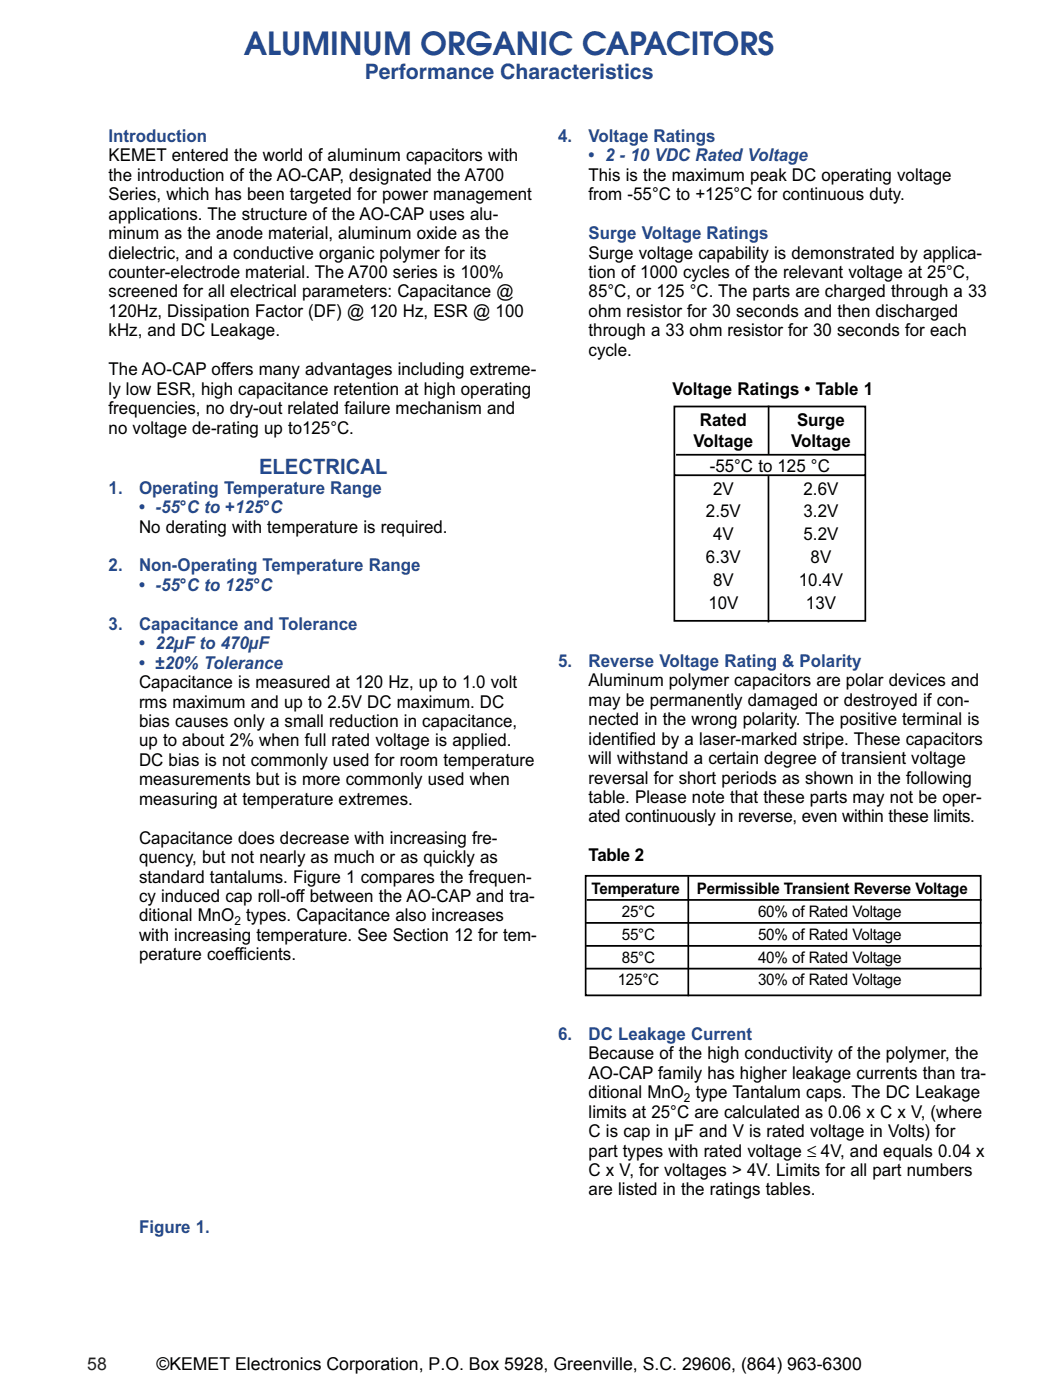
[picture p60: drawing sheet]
<svg xmlns="http://www.w3.org/2000/svg" width="210mm" height="279mm" viewBox="0 0 210 279" stroke-linecap="round" stroke-linejoin="round" font-family="sans-serif">
<defs><g id="words">
<text font-size="6.3" fill="#23498e" x="48.6" y="11">ALUMINUM ORGANIC CAPACITORS</text>
<g font-size="4.2" fill="#23498e">
<text x="72.8" y="15.8">Performance Characteristics</text>
<text x="51.7" y="94.6">ELECTRICAL</text>
</g>
<g font-size="3.5" fill="#23498e">
<text x="21.7" y="28.3">Introduction</text>
<text x="111.4" y="28.3">4.</text>
<text x="117.5" y="28.3">Voltage Ratings</text>
<text x="117.5" y="32.2">• 2 - 10 VDC Rated Voltage</text>
<text x="117.5" y="47.7">Surge Voltage Ratings</text>
<text x="21.7" y="98.5">1.</text>
<text x="27.7" y="98.5">Operating Temperature Range</text>
<text x="27.7" y="102.4">• -55°C to +125°C</text>
<text x="21.7" y="114">2.</text>
<text x="27.7" y="114">Non-Operating Temperature Range</text>
<text x="27.7" y="117.9">• -55°C to 125°C</text>
<text x="21.7" y="125.7">3.</text>
<text x="27.7" y="125.7">Capacitance and Tolerance</text>
<text x="27.7" y="129.6">• 22µF to 470µF</text>
<text x="27.7" y="133.4">• ±20% Tolerance</text>
<text x="111.4" y="133.1">5.</text>
<text x="117.5" y="133.1">Reverse Voltage Rating &amp; Polarity</text>
<text x="111.4" y="207.5">6.</text>
<text x="117.5" y="207.5">DC Leakage Current</text>
<text x="27.7" y="246">Figure 1.</text>
</g>
<g font-size="3.5">
<text x="21.7" y="32.2">KEMET entered the world of aluminum capacitors with</text>
<text x="21.7" y="36.1">the introduction of the AO-CAP, designated the A700</text>
<text x="21.7" y="40">Series, which has been targeted for power management</text>
<text x="117.5" y="36.1">This is the maximum peak DC operating voltage</text>
<text x="117.5" y="40">from -55°C to +125°C for continuous duty.</text>
<text x="21.7" y="43.8">applications. The structure of the AO-CAP uses alu-</text>
<text x="21.7" y="47.7">minum as the anode material, aluminum oxide as the</text>
<text x="21.7" y="51.6">dielectric, and a conductive organic polymer for its</text>
<text x="117.5" y="51.6">Surge voltage capability is demonstrated by applica-</text>
<text x="21.7" y="55.5">counter-electrode material. The A700 series is 100%</text>
<text x="21.7" y="59.4">screened for all electrical parameters: Capacitance @</text>
<text x="117.5" y="55.5">tion of 1000 cycles of the relevant voltage at 25°C,</text>
<text x="117.5" y="59.4">85°C, or 125 °C. The parts are charged through a 33</text>
<text x="21.7" y="63.2">120Hz, Dissipation Factor (DF) @ 120 Hz, ESR @ 100</text>
<text x="117.5" y="63.2">ohm resistor for 30 seconds and then discharged</text>
<text x="21.7" y="67.1">kHz, and DC Leakage.</text>
<text x="117.5" y="67.1">through a 33 ohm resistor for 30 seconds for each</text>
<text x="117.5" y="71">cycle.</text>
<text x="21.7" y="74.9">The AO-CAP offers many advantages including extreme-</text>
<text x="21.7" y="78.8">ly low ESR, high capacitance retention at high operating</text>
<text x="21.7" y="82.6">frequencies, no dry-out related failure mechanism and</text>
<text x="134.2" y="78.8">Voltage Ratings • Table 1</text>
<text x="21.7" y="86.5">no voltage de-rating up to125°C.</text>
<text x="138.4" y="89.2">Voltage</text>
<text x="139.7" y="84.9">Rated</text>
<text x="157.9" y="89.2">Voltage</text>
<text x="159.1" y="84.9">Surge</text>
<text x="141.7" y="94.1">-55°C to 125 °C</text>
<text x="142.3" y="98.7">2V</text>
<text x="160.4" y="98.7">2.6V</text>
<text x="27.7" y="106.3">No derating with temperature is required.</text>
<text x="140.9" y="103.3">2.5V</text>
<text x="142.3" y="107.9">4V</text>
<text x="160.4" y="103.3">3.2V</text>
<text x="160.4" y="107.9">5.2V</text>
<text x="140.9" y="112.4">6.3V</text>
<text x="161.8" y="112.4">8V</text>
<text x="142.3" y="117">8V</text>
<text x="159.4" y="117">10.4V</text>
<text x="141.4" y="121.6">10V</text>
<text x="160.8" y="121.6">13V</text>
<text x="27.7" y="137.3">Capacitance is measured at 120 Hz, up to 1.0 volt</text>
<text x="117.5" y="137">Aluminum polymer capacitors are polar devices and</text>
<text x="27.7" y="141.2">rms maximum and up to 2.5V DC maximum. DC</text>
<text x="117.5" y="140.8">may be permanently damaged or destroyed if con-</text>
<text x="27.7" y="145.1">bias causes only a small reduction in capacitance,</text>
<text x="27.7" y="149">up to about 2% when full rated voltage is applied.</text>
<text x="117.5" y="144.7">nected in the wrong polarity. The positive terminal is</text>
<text x="117.5" y="148.6">identified by a laser-marked stripe. These capacitors</text>
<text x="27.7" y="152.8">DC bias is not commonly used for room temperature</text>
<text x="117.5" y="152.5">will withstand a certain degree of transient voltage</text>
<text x="27.7" y="156.7">measurements but is more commonly used when</text>
<text x="27.7" y="160.6">measuring at temperature extremes.</text>
<text x="117.5" y="156.4">reversal for short periods as shown in the following</text>
<text x="117.5" y="160.2">table. Please note that these parts may not be oper-</text>
<text x="117.5" y="164.1">ated continuously in reverse, even within these limits.</text>
<text x="27.7" y="168.4">Capacitance does decrease with increasing fre-</text>
<text x="27.7" y="172.2">quency, but not nearly as much or as quickly as</text>
<text x="117.5" y="171.9">Table 2</text>
<text x="27.7" y="176.1">standard tantalums. Figure 1 compares the frequen-</text>
<text x="27.7" y="180">cy induced cap roll-off between the AO-CAP and tra-</text>
<text x="27.7" y="183.9">ditional MnO types. Capacitance also increases</text>
<text x="27.7" y="187.8">with increasing temperature. See Section 12 for tem-</text>
<text x="27.7" y="191.6">perature coefficients.</text>
<text x="117.5" y="211.4">Because of the high conductivity of the polymer, the</text>
<text x="117.5" y="215.3">AO-CAP family has higher leakage currents than tra-</text>
<text x="117.5" y="219.2">ditional MnO type Tantalum caps. The DC Leakage</text>
<text x="117.5" y="223">limits at 25°C are calculated as 0.06 x C x V, (where</text>
<text x="117.5" y="226.9">C is cap in µF and V is rated voltage in Volts) for</text>
<text x="117.5" y="230.8">part types with rated voltage ≤ 4V, and equals 0.04 x</text>
<text x="117.5" y="234.7">C x V, for voltages &gt; 4V. Limits for all part numbers</text>
<text x="117.5" y="238.6">are listed in the ratings tables.</text>
<text x="31.2" y="273.5">©KEMET Electronics Corporation, P.O. Box 5928, Greenville, S.C. 29606, (864) 963-6300</text>
</g>
<text font-size="3.5" fill="#231f20" x="17.4" y="273.5">58</text>
<g font-size="3.2">
<text x="118.1" y="178.3">Temperature</text>
<text x="139.1" y="178.3">Permissible Transient Reverse Voltage</text>
<text x="124.1" y="182.9">25°C</text>
<text x="151.3" y="182.9">60% of Rated Voltage</text>
<text x="124.1" y="187.5">55°C</text>
<text x="151.3" y="187.5">50% of Rated Voltage</text>
<text x="123.3" y="196.7">125°C</text>
<text x="124.1" y="192.1">85°C</text>
<text x="151.3" y="196.7">30% of Rated Voltage</text>
<text x="151.3" y="192.1">40% of Rated Voltage</text>
</g>
<g font-size="2.5">
<text x="46.8" y="184.7">2</text>
<text x="136.5" y="220">2</text>
</g>
</g></defs>
<path d="M134.5 94.8h38.1M134.6 81.1h38.1v42.8h-38.1zM134.9 90.8h37.8M153.4 95v29.2M153.4 81v9.6" fill="none" stroke="#000" stroke-width=".35"/>
<path d="M116.9 174.8h78.8v23.8h-78.8z" fill-rule="evenodd" fill="#fff"/>
<path d="M116.9 174.8h78.8v23.8h-78.8zM117.1 179.6h78.8M137.4 174.9v23.9M116.8 193.3h79.1M117 184.2h78.9M117 188.8h78.9" fill="none" stroke="#000" stroke-width=".35"/>
<g fill="#fff">
<path d="M21 19h34.7v2.3h-34.7z" fill-rule="evenodd"/>
<path d="M184.5 270.9h12.3v4.7h-12.3z" fill-rule="evenodd"/>
</g>
<path d="M14.4 4.7h31.7v10.3h-31.7z" fill="#fff"/>
<use href="#words"/>
</svg>
